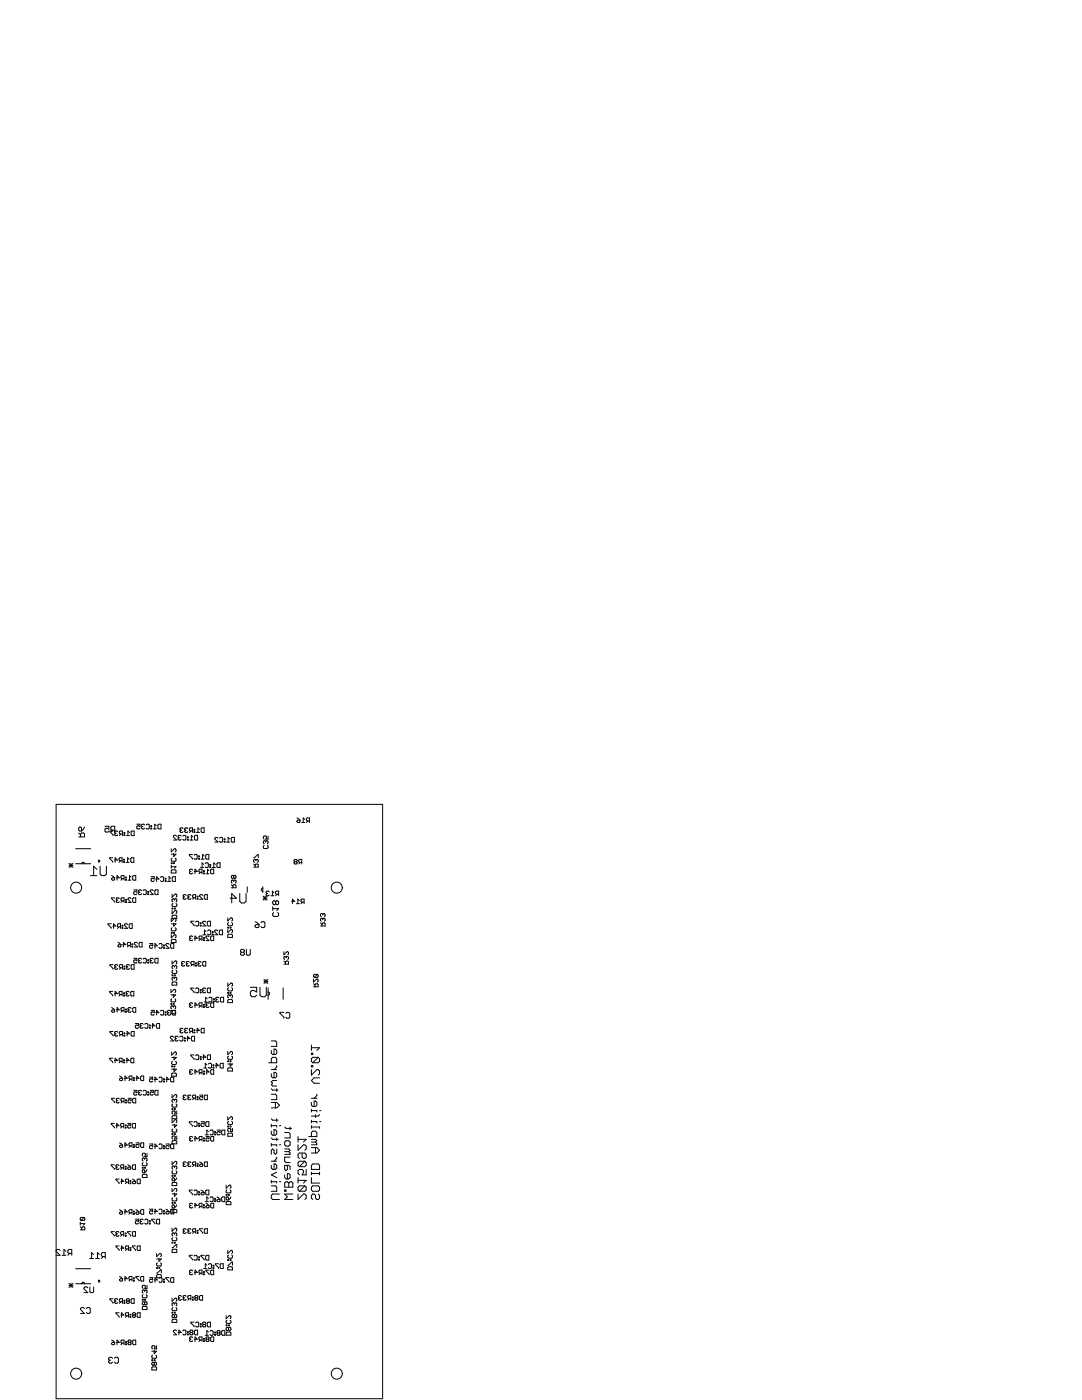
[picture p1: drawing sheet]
<svg xmlns="http://www.w3.org/2000/svg" width="216mm" height="279mm" viewBox="0 0 216 279" stroke-linecap="round" stroke-linejoin="round" font-family="sans-serif">
<g fill="none" stroke="#000" stroke-width=".2">
<path d="M11.2 160.5h65.1v118.6h-65.1zM13.8 172.3l.8 .8M13.8 172.7h.8M14.2 172.3v.8M14.6 172.3l-.8 .8M15.1 169.4h3M15.1 172.4h3M15.7 167h1.2v-.6l-.2-.2h-.4l-.2 .2v.6M15.7 166.2l.4 .4M15.9 165.1l.4 .2v.5h-.4l-.2-.1v-.4zM16.3 172.4a.3 .3 0 0 1 .3-.3 .3 .3 0 0 1 .3 .3M16.9 165.1l-.6 .7"/>
<path d="M18.1 174.8h1.2M19.3 173.5l-.6-.6v1.9M19.6 172.1v-.4h.3v.4M20 172.9v1.5l.3 .4h.6l.3-.4v-1.5M20.9 164.9h.8v.6l-.6-.2-.2 .2v.4l.2 .2h.4l.2-.2M22.3 175.3l.1-.1h.5v.3l-.5 .2zM22.3 174.7l.6 .5M22.5 171.2h-.6l.6 .9M22.5 165.7l-.4 .4M22.6 165.8h-.7l.7 1M22.8 171.6h.6l-.4-.4v.9M22.9 179.2h-.6l.6 .9"/>
<path d="M22.9 166l.1-.2 .5 .2M22.9 165.7h-.6l-.2-.2v-.4l.2-.2h.6v1.3l.1 .1M23 166.3l-.1 .2 .1 .3 .5-.2M23 166.3h.2M23.2 175.2h.6l-.4-.5v1M23.4 179.6l-.2 .2 .2 .3 .4-.2M23.4 179.6h.1M23.8 179.3l-.4-.1-.2 .1 .2 .3M24.1 171.8l-.3 .3M24.1 166.5l-.3 .3M24.4 171.8h-.5l-.1-.5 .1-.1h.5v.9M24.4 166.5h-.4l-.2-.5 .2-.2h.4v1"/>
<path d="M24.4 175.3l-.3 .4M24.4 179.8l-.3 .3M24.7 171.9h.1v.2h-.1zM24.7 171.5h.1v.1h-.1zM24.7 166.6h.2v.2h-.2zM24.7 166.2h.2v.1h-.2zM24.7 175.3h-.4l-.2-.4 .2-.2h.4v1M24.7 179.8h-.4l-.2-.5 .2-.1h.4v.9M25.1 175.5h.1v.2h-.1zM25.1 175h.1v.2h-.1zM25.1 179.5h.1v.1h-.1zM25.1 179.9h.1v.2h-.1z"/>
<path d="M25.2 172.1h.6M25.2 166.8h.6M25.5 175.7h.7M25.8 171.5l-.3-.3v.9M25.8 166.2l-.3-.4v1M26.1 171.3l.1-.1h.5v.9h-.5l-.1-.2zM26.2 179.3l-.2-.1-.5 .1 .7 .8h-.7M26.2 175l-.4-.3v1M26.3 165.8h.5v1h-.5l-.1-.2v-.6zM26.6 174.7h.5v1h-.5l-.1-.2v-.6zM26.6 179.2h.5v.9h-.5l-.1-.2v-.6zM26.7 177.6h.6v.5l-.3-.2-.3 .2 .1 .4 .5-.1"/>
<path d="M27.3 164.5h.6v.5l-.3-.2-.3 .2 .2 .4 .4-.1M27.8 178.1l-.2 .1 .2 .3 .5-.1M27.8 178.1h.1M28.3 177.8l-.5-.2-.2 .2 .2 .3M28.4 165l-.2 .1 .2 .3 .5-.1M28.4 165h.1M28.6 177.8l.1-.2 .5 .2v.6l-.2 .1-.4-.1M28.9 164.6l-.5-.1-.2 .1 .2 .4M29.2 164.6l.1-.1 .5 .1v.7l-.2 .1-.4-.1M29.5 178.4h.2v.1h-.2zM29.5 177.9h.2v.2h-.2zM30.1 165.3h.2v.1h-.2z"/>
<path d="M30.1 164.8h.2v.2h-.2zM30.2 175h.6v.4l-.3-.1-.3 .1 .1 .5 .5-.2M30.6 165.4h.6M30.6 177.8l-.2-.2-.4 .2 .6 .7h-.6M31.1 177.6h.4v.9h-.4l-.2-.1v-.6zM31.1 175.4h.6l-.5-.4v.9M31.2 164.8l-.3-.3v.9M31.7 164.5h.4v.9h-.4l-.2-.1v-.7zM32 175.1l.2-.1 .5 .1v.6l-.2 .2-.5-.2M33 175.7h.1v.2h-.1zM33 175.3h.1v.1h-.1zM33.4 175.9h.7"/>
<path d="M34.1 175.3l-.4-.3v.9M34.2 173.8l.1-.2h.7l.1 .2v.4h-.9zM34.2 169.4v.6l.8-.6 .1 .1-.1 .5M34.2 172.2h.1v.2h-.1zM34.2 172.7v.6M34.2 173h.9l-.3 .3M34.3 171.3l-.1 .1 .1 .5h.7l.1-.2-.1-.4M34.3 178.4v.7l.8-.7 .2 .2-.2 .5M34.5 175h.5v.9h-.5l-.1-.2v-.6zM34.6 170.3v.6l.5-.4h-.9M34.6 172.2h.2v.2h-.2zM34.8 179.5v.2"/>
<path d="M34.8 179.5l-.2-.1-.3 .1 .2 .5M34.8 179.5l.2-.1 .3 .1-.2 .5M35.2 166.9l-.1-.2-.5 .2 .6 .8h-.6M35.7 167.2l-.2 .1 .2 .4 .5-.2M35.7 167.2h.1M36.1 165.7h.1M36.1 165.7l-.2 .1 .2 .3 .4-.1M36.2 166.9l-.5-.2-.2 .2 .2 .3M36.5 166.9l.1-.2 .5 .2v.6l-.2 .2-.4-.2M36.5 165.4l-.4-.2-.2 .2 .2 .3M36.7 179l-.1 .2 .1 .3 .5-.2M36.7 179h.2"/>
<path d="M37 165.7h.2M37 165.7l-.1 .1 .1 .3 .5-.1M37.2 178.7l-.5-.2-.1 .2 .1 .3M37.4 167h.2v.2h-.2zM37.4 167.5h.2v.2h-.2zM37.5 165.4l-.5-.2-.1 .2 .1 .3M37.6 179l-.1 .2 .1 .3 .5-.2M37.6 179h.2M37.9 167.7h.6M38 173.9l-.2 .2 .2 .3 .4-.2M38 173.9h.1M38.1 165.8l-.3 .3"/>
<path d="M38.1 178.7l-.5-.2-.1 .2 .1 .3M38.4 170.5h-.6l.6 1M38.4 165.8h-.5l-.1-.4 .1-.2h.5v.9M38.4 173.6l-.4-.1-.2 .1 .2 .3M38.5 167l-.3-.3v1M38.7 170.7l.2-.2 .4 .2v.6l-.1 .2-.5-.2M38.7 165.5h.2v.2h-.2zM38.7 166h.2v.1h-.2zM38.7 179.2l-.3 .3M38.8 173.9h.6l-.5-.4v.9M39 166.7h.4v1h-.4l-.2-.2v-.6zM39 179.2h-.4l-.2-.5 .2-.2h.4v1"/>
<path d="M39.2 166.1h.6M39.4 178.9h.1v.1h-.1zM39.4 179.3h.1v.2h-.1zM39.6 171.3h.2v.2h-.2zM39.6 170.8h.2v.2h-.2zM39.8 165.5l-.3-.3v.9M40 174.1l-.3 .3M40 173.1h.6M40.1 171.5h.6M40.3 165.2h.4v.9h-.4l-.2-.1v-.6zM40.3 174.1h-.5l-.1-.5 .1-.1h.5v.9M40.4 178.7l-.1-.2-.5 .2 .6 .8h-.6"/>
<path d="M40.6 174.2h.2v.2h-.2zM40.6 173.8h.2v.1h-.2zM40.6 172.5l-.3-.3v.9M40.7 170.8l-.3-.3v1M40.9 178.5h.5v1h-.5l-.1-.2v-.6zM40.9 172.4l.2-.2 .5 .2v.6l-.2 .1-.5-.1M41.1 174.4h.6M41.2 170.5h.5v1h-.5l-.2-.2v-.6zM41.7 173.8l-.3-.3v.9M41.9 173h.1v.1h-.1zM41.9 172.5h.1v.2h-.1zM42.2 173.5h.4v.9h-.4l-.2-.2v-.6z"/>
<path d="M42.3 173.1h.7M43 172.5l-.3-.3v.9M43.4 172.2h.5v.9h-.5l-.1-.1v-.6zM43.5 167.3l-.2-.2-.4 .2 .6 .8h-.6M43.8 167.3l.2-.2 .4 .2v.6l-.1 .2-.5-.2M44.7 167.9h.2v.2h-.2zM44.7 167.4h.2v.2h-.2zM45.2 168.1h.6M45.8 167.4l-.3-.3v1M45.9 179.3h1.3l-1-1v1.9M46.1 167.3l.2-.2h.5v1h-.5l-.2-.2zM46.2 177.2h.9v-.5l-.5-.1-.1 .1v.5"/>
<path d="M46.2 176.6l.3 .3M46.6 174.8l-.1-.1-.3 .1 .1 .5 .3-.1M46.6 174.8l.2-.1 .3 .1-.2 .5-.3-.1M46.6 175.8l-.1-.2-.3 .2 .1 .4M46.6 175.8l.2-.2 .3 .2-.2 .4M46.6 174.8v.4M46.6 175.8v.1M47.8 178.3v1.6l.4 .3h.6l.3-.3v-1.6M49.3 177v1.1M50.6 171.2l.8-.6h.1v.6M50.6 173.1h.9v-.5l-.4-.2-.2 .2v.5M50.6 172.4l.3 .3"/>
<path d="M51.1 171.7l-.2-.2-.3 .2 .2 .4M51.1 171.7l.1-.2 .3 .2-.1 .4M51.1 171.7v.1M52.4 177.2a.3 .3 0 0 0-.3 .3 .3 .3 0 0 0 .3 .4M52.4 177v1.1M52.5 178.8l.8 .8M52.5 179.2h.8M52.7 168.7l-.2 .2 .2 .4h.6l.2-.1-.2-.5M52.9 178.8v.8M53 167.9l.2-.1 .3 .1-.2 .5M53 167.9l-.1-.1-.4 .1 .2 .5M53 167.9v.2"/>
<path d="M53.3 178.3l-.2 .2 .2 .3 .4-.2M53.3 178.3h.1M53.3 178.8l-.8 .8M53.5 166.8v.7h-.5l.2-.3-.2-.4-.5 .2 .2 .5M53.7 178l-.4-.1-.2 .1 .2 .3M54.1 178.8h.6M54.7 178.2l-.3-.3v.9M55 180l-.2-.2-.4 .2v.4l.2 .2 .4-.2M55 180l.2-.2 .4 .2v.4l-.2 .2-.4-.2M55 180v.4M55.3 178.5l-.3 .3M55.6 178.5h-.5l-.1-.5 .1-.1h.5v.9"/>
<path d="M58.2 179.9h.6l-.5-.5v1M58.8 172l-.1-.2 .1-.3 .5 .2-.2 .3M58.8 172h.3M58.8 172l-.1 .1 .1 .3 .5-.1-.2-.3M59.3 163.2l.6 .5M59.4 163.7h.5v.3l-.5 .2-.1-.2zM59.7 179.7l-.3-.3v1M59.9 172.1l-.3 .3M60.2 164.2h.6M60.2 172.1h-.4l-.2-.1 .2-.5h.4v.9M60.8 163.5l-.3-.3v1M61.4 163.8l-.3 .4"/>
<path d="M61.7 163.8h-.4l-.2-.4 .2-.2h.4v1M22.2 184.4h-.6l.6 .9M22.5 197.9h-.6l.6 .9M22.5 184.8h.6l-.4-.4v.9M22.6 192.5h-.7l.7 .9M22.8 198.3h.6l-.4-.4v.9M23 193l-.1 .1 .1 .3 .5-.1M23 193h.2M23.5 192.7l-.5-.2-.1 .2 .1 .3M23.5 188.7l.2-.2h.4v.3l-.4 .2zM23.5 188.1l.6 .4M23.7 185l-.3 .3"/>
<path d="M24 185h-.4l-.2-.5 .2-.1h.4v.9M24.1 198.5l-.3 .3M24.1 193.1l-.3 .3M24.4 184.7h.1v.1h-.1zM24.4 185.1h.1v.2h-.1zM24.4 198.5h-.5l-.1-.5 .1-.1h.5v.9M24.4 193.1h-.4l-.2-.4 .2-.2h.4v.9M24.5 188.5h.6l-.5-.4v.9M24.7 198.2h.1v.1h-.1zM24.7 198.6h.1v.2h-.1zM24.7 192.8h.2v.2h-.2zM24.7 193.3h.2v.1h-.2z"/>
<path d="M25.3 198.3l-.1 .2 .1 .3 .5-.2M25.3 198.3h.2M25.4 193l-.2 .1 .2 .3 .4-.1M25.4 193h.1M25.5 184.5l-.2-.1-.5 .1 .7 .8h-.7M25.7 188.7l-.3 .3M25.8 198l-.5-.1-.1 .1 .1 .3M25.8 184.5l.1-.1h.5v.9h-.5l-.1-.2zM25.8 192.7l-.4-.2-.2 .2 .2 .3M26 188.7h-.4l-.2-.5 .2-.1h.4v.9M26.1 198l.1-.1h.5v.9h-.5l-.1-.2zM26.3 192.5h.5v.9h-.5l-.1-.1v-.6z"/>
<path d="M26.3 188.4h.2v.1h-.2zM26.3 188.8h.2v.2h-.2zM26.7 191.2h.6v.5l-.3-.1-.3 .1 .1 .5 .5-.2M27.4 188.2l-.1-.1-.5 .1 .6 .8h-.6M27.8 191.7l-.2 .2 .2 .3 .5-.2M27.8 191.7h.1M27.9 188.1h.5v.9h-.5l-.2-.2v-.6zM28.3 191.4l-.5-.2-.2 .2 .2 .3M28.6 191.4l.1-.2 .5 .2v.6l-.2 .2-.4-.2M29.5 191.6h.2v.1h-.2zM29.5 192h.2v.2h-.2zM29.8 188.3h.7v.5l-.4-.2-.3 .2 .2 .4 .5-.1"/>
<path d="M30.1 191.7l-.1 .2 .1 .3 .5-.2M30.1 191.7h.2M30.6 191.4l-.5-.2-.1 .2 .1 .3M30.8 188.8h.6l-.5-.5v.9M31.1 191.2h.4v1h-.4l-.2-.2v-.6zM31.7 188.5l.2-.2 .4 .2v.6l-.1 .1-.5-.1M32.6 189.1h.2v.1h-.2zM32.6 188.6h.2v.2h-.2zM33.7 188.5l-.1-.2-.5 .2 .6 .7h-.6M34.1 197.5v.6l.6-.6 .3 .1-.1 .5M34.2 183.3v.6l.6-.6M34.2 186.1h.1v.1h-.1z"/>
<path d="M34.2 186.5v.7l.6-.7 .3 .2-.1 .5M34.2 187.6l.1-.1h.7l.1 .1v.5h-.9zM34.2 188.3h.5v.9h-.5l-.2-.1v-.6zM34.3 199.3l-.2 .2 .2 .5h.6l.1-.2-.1-.5M34.3 185.1l-.1 .2 .1 .5h.7l.1-.2-.1-.5M34.3 181.2h.2v.2h-.2zM34.3 181.7v.6l.8-.6 .2 .2-.2 .4M34.3 182.8l.2-.2h.6l.2 .2v.5h-1zM34.3 191.8v.6l.8-.6 .2 .1-.2 .5M34.3 194.6h.2v.1h-.2zM34.3 196.1l.2-.1h.6l.2 .1v.5h-1zM34.5 180.3l-.2 .2 .2 .4h.6l.2-.1-.2-.5"/>
<path d="M34.5 193.6l-.2 .2 .2 .5h.6l.2-.2-.2-.5M34.6 198.4v.6l.4-.5h-.9M34.6 186.1h.2v.1h-.2zM34.6 184.2v.6l.5-.4h-.9M34.8 181.2h.2v.2h-.2zM34.8 194.6h.2v.1h-.2zM34.8 192.9v.1M34.8 195.2v.2M34.8 192.9l-.2-.2-.3 .2 .2 .4M34.8 195.2l-.2-.2-.3 .2 .2 .5M34.8 192.9l.2-.2 .3 .2-.2 .4M34.8 195.2l.2-.2 .3 .2-.2 .5"/>
<path d="M35 183.3l.1 .1-.1 .5M36.4 192.3l-.2 .2 .2 .3 .4-.2M36.4 192.3h.1M36.8 192l-.4-.1-.2 .1 .2 .3M37.3 192.3l-.1 .2 .1 .3 .5-.2M37.3 192.3h.2M37.8 192l-.5-.1-.1 .1 .1 .3M38 187.3l-.2 .1 .2 .3 .4-.1M38 187.3h.1M38.4 192.5l-.3 .3M38.4 187l-.4-.2-.2 .2 .2 .3M38.7 183.9h-.6l.6 .9"/>
<path d="M38.7 197.2h-.6l.6 .9M38.7 192.5h-.4l-.2-.5 .2-.1h.4v.9M38.8 187.3h.6l-.5-.5v.9M39 184l.2-.1 .5 .1v.6l-.2 .2-.5-.2M39 197.3l.2-.1 .5 .1v.7l-.2 .1-.5-.1M39 192.2h.2v.1h-.2zM39 192.6h.2v.2h-.2zM39.7 192.3l-.2 .2 .2 .3 .4-.2M39.7 192.3h.1M40 184.2h.1v.1h-.1zM40 184.6h.1v.2h-.1zM40 197.5h.1v.2h-.1z"/>
<path d="M40 198h.1v.1h-.1zM40 187.4l-.3 .3M40.1 192l-.4-.1-.2 .1 .2 .3M40.3 187.4h-.5l-.1-.4 .1-.2h.5v.9M40.5 186.6h.6M40.6 197.7l-.2 .1 .2 .3 .5-.1M40.6 197.7h.1M40.6 191.9h.5v.9h-.5l-.2-.2v-.6zM40.6 187.1h.2v.2h-.2zM40.6 187.6h.2v.1h-.2zM40.7 200h.6M41.1 184l-.2-.1-.5 .1 .7 .8h-.7"/>
<path d="M41.1 197.3l-.5-.1-.2 .1 .2 .4M41.1 185.9l-.3-.3v1M41.3 199.3l-.3-.3v1M41.4 185.8l.2-.2 .4 .2v.6l-.1 .2-.5-.2M41.5 183.9h.5v.9h-.5l-.1-.2v-.6zM41.5 197.2h.5v.9h-.5l-.1-.1v-.7zM41.7 199.2l.1-.2 .5 .2v.6l-.2 .2-.4-.2M41.7 187l-.1-.2-.5 .2 .6 .7h-.6M42.2 186.8h.4v.9h-.4l-.2-.1v-.6zM42.4 186.4h.1v.2h-.1zM42.4 185.9h.1v.2h-.1zM42.6 199.8h.2v.2h-.2z"/>
<path d="M42.6 199.3h.2v.2h-.2zM43.2 199.5l-.1 .2 .1 .3 .5-.2M43.2 199.5h.2M43.4 185.8l-.1-.2-.5 .2 .6 .8h-.6M43.7 199.2l-.5-.2-.1 .2 .1 .3M43.8 185.8l.1-.2h.5v1h-.5l-.1-.2zM44.2 199h.4v1h-.4l-.2-.2v-.6zM45.4 196.2v.6l.7-.6 .3 .2-.2 .4M45.4 183.2v.6l.7-.6 .3 .1-.2 .5M45.4 186.6l.2-.1h.6l.2 .1v.5h-1zM45.4 185.1h.2v.1h-.2zM45.4 185.5v.6l.7-.6 .3 .2-.2 .4"/>
<path d="M45.4 198.1h.2v.1h-.2zM45.6 184.1l-.2 .2 .2 .4h.6l.2-.1-.2-.5M45.6 197.1l-.2 .2 .2 .5h.6l.2-.2-.2-.5M45.6 199.5h.6l.2 .1v.5h-1v-.5zM45.9 198.7l-.1-.2-.4 .2 .2 .5M45.9 198.7l.2-.2 .3 .2-.2 .5M45.9 185.1h.2v.1h-.2zM45.9 198.1h.2v.1h-.2zM45.9 198.7v.1M48.2 190.1l-.2 .1 .2 .4h.4l.2-.2-.2-.3M48.2 190.1l-.2-.2 .2-.4h.4l.2 .2-.2 .4M48.2 190.1h.4"/>
<path d="M49.2 189.5v.9l.2 .2h.3l.2-.2v-.9M50 197h1.2v1l-.6-.3h-.3l-.3 .3v.6l.3 .3h.6l.3-.3M50.9 183.9l.8 .6M50.9 184.7l.2-.2h.6v.4l-.2 .2h-.4zM51.9 197v1.6l.3 .3h.6l.3-.3v-1.6M52.1 184.1l.2-.2h.4l.2 .2v.8l-.2 .2h-.4l-.2-.2M52.7 195.5l.8 .8M52.7 195.9h.8M53.1 195.5v.8M53.5 195.5l-.8 .8M53.5 198a.3 .3 0 0 1 .3 .3 .3 .3 0 0 1-.3 .3M53.5 197.2v2.2"/>
<path d="M54.4 180.9v.8M54.4 181.3h1.2l-.4 .4M54.6 182.1l-.2 .2v.4l.2 .2h.8l.2-.2v-.4l-.2-.2M56.5 197.2v2.2M56.7 192.4h.9v-.4l-.5-.2-.1 .2v.4M56.7 189.9v.6l.6-.6 .3 .2-.2 .4M56.7 191.8l.3 .3M57.1 191l.2-.1 .3 .1-.2 .5M57.1 191l-.1-.1-.3 .1 .1 .5M57.1 191v.2M59.1 180.4h.6M60.4 180l-.3 .4"/>
<path d="M60.7 180h-.5l-.1-.4 .1-.2h.5v1M62.6 195.4v.6l.6-.6 .3 .1-.2 .5M62.6 196.9h.9v-.4l-.2-.2-.4 .2v.4M62.6 196.3l.3 .3M63.3 194.5h-.6l-.1 .1 .1 .5M63.3 194.5l.2 .1-.2 .5h-.6M63.3 194.5l-.6 .6M64 184.8h.9v-.5l-.5-.1-.1 .1v.5M64 184.2l.3 .3M64.4 183.4l-.1-.1-.3 .1 .1 .5M64.4 183.4l.2-.1 .3 .1-.2 .5M64.4 182.5l.2-.2 .3 .2-.2 .4"/>
<path d="M64.4 182.5v.1M64.4 183.4v.2M64.4 182.5l-.1-.2-.3 .2 .1 .4M22.3 201.7l.1-.2h.5v.4l-.5 .1zM22.3 201.1l.6 .4M22.5 211.2h-.6l.6 .9M22.6 205.9h-.7l.7 .9M22.8 211.6h.6l-.4-.4v.9M22.9 219.2h-.6l.6 .9M23 206.3l-.1 .2 .1 .3 .5-.2M23 206.3h.2M23.2 201.5h.6l-.4-.4v.9"/>
<path d="M23.4 219.6l-.2 .2 .2 .3 .4-.1M23.4 219.6h.1M23.5 206l-.5-.1-.1 .1 .1 .3M23.8 219.3l-.4-.1-.2 .1 .2 .3M23.9 215.4l.1-.2h.5v.3l-.5 .2zM23.9 214.7l.6 .5M24.1 211.8l-.3 .3M24.1 206.5l-.3 .3M24.4 211.8h-.5l-.1-.5 .1-.1h.5v.9M24.4 206.5h-.4l-.2-.5 .2-.1h.4v.9M24.4 201.7l-.3 .3M24.4 219.8l-.3 .3"/>
<path d="M24.7 212h.1v.1h-.1zM24.7 211.5h.1v.1h-.1zM24.7 206.2h.2v.1h-.2zM24.7 206.6h.2v.2h-.2zM24.7 219.8h-.4l-.2-.5 .2-.1h.4v.9M24.7 201.7h-.4l-.2-.5 .2-.1h.4v.9M24.8 215.2h.6l-.5-.5v1M25.1 201.4h.1v.1h-.1zM25.1 201.9h.1v.1h-.1zM25.1 219.5h.1v.1h-.1zM25.1 220h.1v.1h-.1zM25.2 211.6h.6l-.5-.4v.9"/>
<path d="M25.2 206.3h.6l-.4-.4v.9M25.5 219.2h.7v.4l-.4-.1-.3 .1 .2 .5 .5-.1M25.7 201.5l-.2 .2 .2 .3 .5-.1M25.7 201.5h.1M26 215.4l-.3 .3M26.1 211.3l.1-.1h.5v.9h-.5l-.1-.1zM26.2 201.2l-.5-.1-.2 .1 .2 .3M26.3 205.9h.5v.9h-.5l-.1-.2v-.6zM26.3 215.4h-.4l-.2-.5 .2-.2h.4v1M26.6 219.2h.5v.9h-.5l-.1-.1v-.7zM26.6 201.1h.5v.9h-.5l-.1-.1v-.7zM26.7 215.5h.1v.2h-.1z"/>
<path d="M26.7 215h.1v.2h-.1zM26.7 217.6h.6v.5l-.3-.2-.3 .2 .1 .4 .5-.1M27 204.3h.6v.4l-.3-.1-.3 .1 .2 .5 .4-.1M27.1 215.2h.6l-.4-.5v1M27.8 218.1l-.2 .1 .2 .3 .5-.1M27.8 218.1h.1M28.1 204.7l-.2 .2 .2 .3 .5-.1M28.1 204.7h.2M28.2 214.7h.5v1h-.5l-.1-.2v-.6zM28.3 217.8l-.5-.2-.2 .2 .2 .3M28.6 217.8l.1-.2 .5 .2v.6l-.2 .1-.4-.1M28.6 204.4l-.5-.1-.2 .1 .2 .3"/>
<path d="M28.9 204.4l.1-.1 .5 .1v.7l-.2 .1-.4-.1M29.5 218.4h.2v.1h-.2zM29.5 217.9h.2v.2h-.2zM29.8 204.6h.2v.1h-.2zM29.8 205.1h.2v.1h-.2zM29.8 215h.7v.4l-.4-.1-.3 .1 .2 .5 .5-.1M30 217.6h.6v.5l-.5-.2-.1 .5 .1 .1 .5-.1M30.2 201.6h.6v.5l-.3-.2-.3 .2 .1 .5 .5-.2M30.3 204.7h.6l-.5-.4v.9M30.8 215.4h.6l-.5-.4v.9M31.1 217.6h.4v.9h-.4l-.2-.1v-.6zM31.1 202.1h.6l-.5-.5v1"/>
<path d="M31.4 204.3h.4v.9h-.4l-.2-.1v-.7zM31.7 215.1l.2-.1 .4 .1v.7l-.1 .1-.5-.1M32 201.8l.2-.2 .5 .2v.6l-.2 .2-.5-.2M32.6 215.3h.2v.1h-.2zM32.6 215.8h.2v.1h-.2zM33 201.9h.1v.2h-.1zM33 202.4h.1v.2h-.1zM33.1 215.4h.6l-.4-.4v.9M33.6 202.1l-.2 .2 .2 .3 .5-.2M33.6 202.1h.1M34.1 201.8l-.5-.2-.2 .2 .2 .3M34.1 201.8l.2-.1h.6l.1 .1v.5h-.9z"/>
<path d="M34.1 200.3h.2v.1h-.2zM34.2 215h.5v.9h-.5l-.2-.1v-.7zM34.3 209.9v.7l.6-.7 .3 .2-.2 .5M34.3 212.8h.1v.1h-.1zM34.3 214.3l.1-.1h.6l.2 .1v.5h-.9zM34.3 218.4v.7l.8-.7 .2 .2-.2 .5M34.4 211.8l-.1 .2 .1 .4h.6l.2-.1-.2-.5M34.5 201.6h.5v1h-.5l-.1-.2v-.6zM34.6 200.9l-.2-.2-.3 .2 .2 .5M34.6 200.9l.1-.2 .3 .2-.1 .5M34.6 200.3h.1v.1h-.1zM34.6 200.9v.1"/>
<path d="M34.6 207l-.1-.2-.5 .2 .6 .7h-.6M34.7 212.8h.2v.1h-.2zM34.7 210.9v.6l.5-.5h-.9M34.7 213.2v.6l.5-.4h-.9M34.8 219.5v.2M34.8 219.5l-.2-.1-.3 .1 .2 .5M34.8 219.5l.2-.1 .3 .1-.2 .5M35.1 207.3l-.2 .1 .2 .3 .5-.1M35.1 207.3h.1M35.6 207l-.5-.2-.2 .2 .2 .3M35.9 207l.1-.2 .5 .2v.6l-.2 .1-.4-.1M36.1 205.7l-.2 .1 .2 .3 .4-.1"/>
<path d="M36.1 205.7h.1M36.5 205.4l-.4-.2-.2 .2 .2 .3M36.7 219l-.1 .2 .1 .3 .5-.2M36.7 219h.2M36.8 207.6h.2v.1h-.2zM36.8 207.1h.2v.2h-.2zM37 205.7l-.1 .1 .1 .3 .5-.1M37 205.7h.2M37.2 218.7l-.5-.1-.1 .1 .1 .3M37.3 207.3h.6l-.5-.5v.9M37.5 205.4l-.5-.2-.1 .2 .1 .3M37.6 219l-.1 .2 .1 .3 .5-.2"/>
<path d="M37.6 219h.2M38 200.6l-.2 .1 .2 .4 .4-.2M38 213.9l-.2 .2 .2 .3 .4-.2M38 200.6h.1M38 213.9h.1M38.1 205.8l-.3 .3M38.1 218.7l-.5-.1-.1 .1 .1 .3M38.2 207l.2-.2h.4v.9h-.4l-.2-.1zM38.4 205.8h-.5l-.1-.4 .1-.2h.5v.9M38.4 213.6l-.4-.1-.2 .1 .2 .3M38.4 200.3l-.4-.2-.2 .2 .2 .3M38.7 205.5h.2v.2h-.2z"/>
<path d="M38.7 206h.2v.1h-.2zM38.7 210.5h-.6l.6 1M38.7 219.2l-.3 .3M38.8 200.6h.6l-.5-.5v1M38.8 213.9h.6l-.5-.4v.9M39 210.7l.2-.2 .5 .2v.6l-.2 .2-.5-.2M39 219.2h-.4l-.2-.5 .2-.1h.4v.9M39.2 205.7h.6l-.5-.5v.9M39.4 218.9h.1v.1h-.1zM39.4 219.3h.1v.2h-.1zM39.8 218.6h.6v.4l-.3-.1-.3 .1 .2 .5 .4-.2M40 210.8h.1v.2h-.1z"/>
<path d="M40 211.3h.1v.2h-.1zM40 200.7l-.3 .4M40 214.1l-.3 .3M40.3 205.2h.4v.9h-.4l-.2-.1v-.6zM40.3 214.1h-.5l-.1-.5 .1-.1h.5v.9M40.3 200.7h-.5l-.1-.4 .1-.2h.5v1M40.4 211h.7l-.5-.5v1M40.6 200.4h.2v.2h-.2zM40.6 200.9h.2v.2h-.2zM40.6 213.8h.2v.1h-.2zM40.6 214.2h.2v.2h-.2zM40.6 213.1h.7"/>
<path d="M40.9 218.6h.5v.9h-.5l-.1-.2v-.6zM41.1 213.9h.6l-.4-.4v.9M41.3 200.6l-.2 .1 .2 .4 .4-.2M41.3 200.6h.1M41.3 212.5l-.3-.3v.9M41.4 210.7l.1-.2h.5v1h-.5l-.1-.2zM41.6 212.4l.1-.2 .5 .2v.6l-.2 .1-.4-.1M41.7 200.3l-.4-.2-.2 .2 .2 .3M42.2 213.5h.4v.9h-.4l-.2-.2v-.6zM42.2 200.1h.4v1h-.4l-.2-.2v-.6zM42.5 212.5h.2v.2h-.2zM42.5 213h.2v.1h-.2z"/>
<path d="M43 212.7h.6l-.5-.5v.9M44.1 212.2h.4v.9h-.4l-.2-.1v-.6zM45.4 209.8v.7l.7-.7 .3 .2-.2 .5M45.4 211.7h.2v.2h-.2zM45.6 210.8l-.2 .1 .2 .5h.6l.2-.1-.2-.5M45.6 213.1h.6l.2 .2v.5h-1v-.5zM45.9 211.7h.2v.2h-.2zM45.9 212.2v.6l.5-.5h-1M53.6 212.1h1.6v-.8l-.3-.3h-.5l-.3 .3v.8M54.1 214.3v.5l.3 .3h.5l.3-.3v-.5l-.3-.3h-.2v1.1M54.1 213.5h1.1M54.1 209.6v.6l.3 .3h.5l.3-.3v-.6l-.3-.2h-.2v1.1"/>
<path d="M54.1 207.7h.8l.3 .3v.8h-1.1M54.1 218.4h.8l.3 .3v.8h-1.1M54.1 217.3l.3 .3h1.1M55.2 212.6v.3l-.5 .6M55.2 217.3v.5M55.2 215.7h-.8l-.3 .2 .3 .3-.3 .3 .3 .2h.8M56.6 202h-.7v.2l.7 .8v.2M57 202.2l.2-.2h.4l.2 .2v.8l-.2 .2h-.4l-.2-.2M62.1 213.5v1.1l1.1-1.1h.3l.3 .2v.6l-.3 .3M62.1 208.6v1M62.1 210.2h.3v.3h-.3zM62.1 212.6h.3v.3h-.3z"/>
<path d="M62.1 219.2h1.1M62.1 209.1h1.7l-.6 .5M63.2 218.4v.2l-.5 .6M63.5 211l.3 .3v.5l-.3 .3h-1.1M63.5 211h-1.1l-.3 .3v.5l.3 .3M63.5 211l-1.1 1.1M63.8 215.1h-1.1l-.6 .5 .6 .6h1.1M22.8 224.2h-.6l.6 .9M22.8 232.5h-.6l.6 .9M23.1 224.7h.6l-.4-.5v.9M23.3 232.9l-.2 .2 .2 .3 .4-.2M23.3 232.9h.1"/>
<path d="M23.7 232.6l-.4-.1-.2 .1 .2 .3M23.8 235.3h-.6l.6 .9M23.9 228.7l.1-.2h.5v.3l-.5 .2zM23.9 228.1l.6 .4M24.1 235.8h.6l-.5-.5v.9M24.4 224.8l-.3 .3M24.4 233.1l-.3 .3M24.7 224.8h-.5l-.1-.4 .1-.2h.5v.9M24.7 233.1h-.5l-.1-.5 .1-.1h.5v.9M24.8 228.5h.6l-.5-.4v.9M25 233.2h.2v.2h-.2zM25 224.5h.2v.2h-.2z"/>
<path d="M25 225h.2v.1h-.2zM25 232.8h.2v.1h-.2zM25.3 235.9l-.3 .3M25.5 233.1l.1-.2h.5v.3l-.5 .2zM25.5 224.2h.6v.5l-.3-.2-.3 .2 .1 .4 .5-.1M25.5 232.5l.6 .4M25.6 235.9h-.4l-.2-.4 .2-.2h.4v.9M26 236.1h.1v.1h-.1zM26 235.6h.1v.2h-.1zM26 228.7l-.3 .3M26.3 228.7h-.4l-.2-.5 .2-.1h.4v.9M26.4 232.6l.2-.1h.4v.9h-.4l-.2-.2z"/>
<path d="M26.4 224.4l.2-.2h.4v.9h-.4l-.2-.1zM26.4 235.9l.2-.1h.4v.3l-.4 .1zM26.4 235.3l.6 .5M26.7 228.4h.1v.1h-.1zM26.7 228.8h.1v.2h-.1zM27.1 228.1h.6v.4l-.3-.1-.3 .1 .2 .5 .4-.2M27.4 235.5l.1-.2h.5v.9h-.5l-.1-.1zM28.2 228.1h.5v.9h-.5l-.1-.2v-.6zM28.4 234.5l.2-.1h.6l.1 .1v.5h-.9zM28.4 233h.2v.1h-.2zM28.6 233.4l.3 .2v.5l-.5-.2zM28.6 232l-.2 .2 .2 .5h.6l.1-.2-.1-.5"/>
<path d="M28.9 231.2l.1-.1 .3 .1-.1 .5M28.9 231.2l-.2-.1-.3 .1 .2 .5M28.9 231.2v.2M28.9 233h.1v.1h-.1zM29.3 230.2v.6h-.4l.1-.3-.1-.3-.5 .1 .2 .5M29.3 233.4l-.4 .7M29.8 228.3h.7v.5l-.4-.2-.3 .2 .2 .4 .5-.1M30.8 228.8h.6l-.5-.5v.9M31.7 228.5l.2-.2 .4 .2v.6l-.1 .1-.5-.1M32.6 229.1h.2v.1h-.2zM32.6 228.6h.2v.2h-.2zM33.1 228.3h.6v.5l-.3-.2-.3 .2 .2 .4 .4-.1"/>
<path d="M34.2 228.3h.5v.9h-.5l-.2-.1v-.6zM34.3 231.8v.6l.8-.6 .2 .1-.2 .5M34.3 227.8l.2-.2h.6l.2 .2v.5h-1zM34.3 221.2h.2v.2h-.2zM34.3 222.8l.2-.2h.6l.2 .2v.5h-1zM34.3 223.4v.7l.8-.7 .2 .2-.2 .5M34.3 226.2h.2v.2h-.2zM34.3 234.6h.2v.1h-.2zM34.3 236.1l.2-.1h.6l.2 .1v.5h-1zM34.3 237.2v.6l.8-.6 .2 .1-.2 .5M34.3 240h.2v.1h-.2zM34.5 233.6l-.2 .2 .2 .5h.6l.2-.2-.2-.5"/>
<path d="M34.5 235l.3 .2v.5l-.5-.2zM34.5 220.3l-.2 .2 .2 .4h.6l.2-.1-.2-.5M34.5 225.3l-.2 .2 .2 .4h.6l.2-.1-.2-.5M34.5 239l-.2 .2 .2 .5h.6l.2-.2-.2-.5M34.8 221.2h.2v.2h-.2zM34.8 226.2h.2v.2h-.2zM34.8 234.6h.2v.1h-.2zM34.8 240h.2v.1h-.2zM34.8 224.4v.6l.5-.5h-1M34.8 232.9v.1M34.8 238.1v.6l.5-.4h-1M34.8 232.9l-.2-.2-.3 .2 .2 .4"/>
<path d="M34.8 232.9l.2-.2 .3 .2-.2 .4M35.3 221.7v.6h-.5l.2-.3-.2-.3-.5 .2 .2 .4M35.3 226.7v.6h-.5l.2-.3-.2-.3-.5 .2 .2 .4M35.3 235l-.5 .7M36.7 232.3l-.1 .2 .1 .3 .5-.1M36.7 232.3h.2M37.2 232l-.5-.1-.1 .1 .1 .3M37.6 232.3l-.1 .2 .1 .3 .5-.1M37.6 232.3h.2M38 227.3l-.2 .1 .2 .3 .4-.1M38 227.3h.1M38.1 232l-.5-.1-.1 .1 .1 .3"/>
<path d="M38.4 223.9h-.6l.6 .9M38.4 237.5h-.6l.6 1M38.4 227l-.4-.2-.2 .2 .2 .3M38.7 224l.2-.1 .4 .1v.6l-.1 .2-.5-.2M38.7 237.7l.2-.2 .4 .2v.6l-.1 .2-.5-.2M38.7 232.5l-.3 .3M38.8 227.3h.6l-.5-.5v.9M39 232.5h-.4l-.2-.5 .2-.1h.4v.9M39.4 232.7h.1v.1h-.1zM39.4 232.2h.1v.1h-.1zM39.6 238.3h.2v.2h-.2zM39.6 224.6h.2v.2h-.2z"/>
<path d="M39.6 224.2h.2v.1h-.2zM39.6 237.8h.2v.2h-.2zM39.8 231.9l.6 .4M40 232.3h.4l-.1 .5-.5-.1zM40 227.4l-.3 .3M40.1 223.9h.6v.4l-.3-.1-.3 .1 .2 .5 .4-.2M40.1 238.1l.2-.1h.4l-.1 .5h-.3zM40.1 237.5l.6 .5M40.3 227.4h-.5l-.1-.4 .1-.2h.5v.9M40.6 227.1h.2v.2h-.2zM40.6 227.6h.2v.1h-.2zM40.9 231.9h.5v.9h-.5l-.1-.1v-.7z"/>
<path d="M41 226.5h.6M41 239.8h.6M41 224l.2-.1h.5v.9h-.5l-.2-.2zM41 237.7l.2-.2h.5v1h-.5l-.2-.2zM41.1 226.8h.6v.5l-.3-.2-.3 .2 .2 .4 .4-.1M41.6 225.9l-.3-.4v1M41.6 239.2l-.3-.3v.9M41.9 225.7l.2-.2 .4 .2v.6l-.1 .2-.5-.2M41.9 239l.2-.1 .4 .1v.7l-.1 .1-.5-.1M42.2 226.8h.4v.9h-.4l-.2-.1v-.6zM42.8 225.9h.2v.1h-.2zM42.8 226.3h.2v.2h-.2z"/>
<path d="M42.8 239.2h.2v.1h-.2zM42.8 239.7h.2v.1h-.2zM43.3 225.5h.6v.5l-.3-.1-.3 .1 .2 .5 .4-.2M43.3 238.9l.6 .4M43.5 239.3h.4l-.1 .5-.5-.1zM44.2 225.7l.2-.2h.5v1h-.5l-.2-.2zM44.2 239l.2-.1h.5v.9h-.5l-.2-.1zM45.1 236.5v.6l.7-.6 .3 .2-.2 .4M45.1 239.9l.2-.1h.6l.2 .1v.5h-1zM45.1 238.4h.2v.1h-.2zM45.3 237.5l-.2 .1 .2 .5h.6l.2-.2-.2-.4M45.3 238.9l.3 .1v.5l-.5-.2z"/>
<path d="M45.4 222.9v.6l.7-.6 .3 .1-.2 .5M45.4 224.7h.2v.2h-.2zM45.6 238.4h.2v.1h-.2zM45.6 223.8l-.2 .2 .2 .4h.6l.2-.1-.2-.5M45.6 226.1h.6l.2 .2v.5h-1v-.5zM45.9 224.7h.2v.2h-.2zM46.1 238.9l-.5 .6M46.4 225.2v.6h-.5l.2-.3-.2-.3-.5 .2 .2 .4M54.1 236.7h.8l.3 .2v.8h-1.1M54.1 232.6v.5l.3 .3h.5l.3-.3v-.5l-.3-.3h-.2v1.1M54.1 228.5h1.1v.2M54.1 227.1l.3 .3h1.1"/>
<path d="M54.1 231.7h1.1M54.1 235.8h1.1v.3M54.1 224.4v.5M54.1 225.7v.6l.3 .3h.5l.3-.3v-.6l-.3-.2h-.2v1.1M54.1 228.2v.5M54.1 235.6v.5M54.1 224.6h1.1v.3M54.1 223.3l.3 .3h1.1M54.1 220h1.1l.6 .6-.6 .5h-1.1M54.9 220v1.1M55.2 230.9v.3l-.5 .5M55.2 229.3v.8l-.3 .3-.2-.3v-.5l-.3-.3-.3 .3v.8"/>
<path d="M55.2 223.3v.5M55.2 227.1v.5M55.2 233.9l-1.1 .6 1.1 .5M55.8 238.3h-1.4l-.3 .3v.5l.3 .3h1.4M55.8 228.5h.2M55.8 235.8h.2M55.8 224.6h.2M56.8 237.5h.3v.2h-.3zM56.8 234.5v.5l.3 .3h.5l.3-.3v-.5l-.3-.3h-.3v1.1M56.8 226h.8l.3 .3v.8h-1.1M56.8 229.8h.8M56.8 229.3h.8l.3 .3-.3 .2"/>
<path d="M56.8 224.9l.3 .3h1.1M57.1 227.7h.5l.3 .2v.6l-.3 .2h-.5l-.3-.2v-.6zM57.1 235.8h.2l.3 .3 .3-.3h.3l.2 .3v.8h-1.6v-.8zM57.3 232.6v.8l-.2 .3-.3-.3v-.8h.8l.3 .2v.6M57.6 236.1v.8M57.6 229.8l.3 .3v.3h-1.1M57.9 230.9h-1.1v.8l.3 .3h.8M57.9 224.9v.6M58.4 238.3h-1.6l.5 .5-.5 .6h1.6M59.5 238.3v1.1l1.1-1.1h.2l.3 .3v.5l-.3 .3M59.5 228.5v1.1l1.1-1.1h.2l.3 .2v.6l-.3 .3M59.5 227.4h1.6l-.5 .5"/>
<path d="M59.5 226.8v1.1M59.5 235v1.1M59.5 235.6h1.6l-.5 .5M60.3 230.1v.8l.3 .3h.2l.3-.3v-.5l-.3-.3h-1.1l-.2 .3v.5l.2 .3M60.8 236.7l.3 .2v.6l-.3 .2h-1.1M60.8 236.7h-1.1l-.2 .2v.6l.2 .2M60.8 231.7h-1.1l-.2 .3v.6l.2 .2M60.8 231.7l.3 .3v.6l-.3 .2h-1.1M60.8 236.7l-1.1 1M60.8 231.7l-1.1 1.1M61.1 233.4v1.1h-.8l.3-.6v-.2l-.3-.3h-.6l-.2 .3v.5l.2 .3M61.6 226.8h1.6v-.8l-.2-.3h-.6l-.3 .3v.8"/>
<path d="M62.1 224.9h1.7v.3M62.1 232.6l.3-.3h1.1l.3 .3v.8h-1.7zM62.1 236.9l.3-.2h1.1l.3 .2v.6l-.3 .2h-1.1l-.3-.2zM62.1 220v.6l.3 .2h.6l.2-.2v-.6l-.2-.3h-.3v1.1M62.1 221.4v.5M62.1 223.6v.5M62.1 224.7v.5M62.1 233.9v.6M62.1 235v1.1h1.7M62.1 234.2h1.7M62.1 229h1.1l.6 .6-.6 .5h-1.1M62.1 221.6h1.1v.3"/>
<path d="M62.1 223.8h1.1v.3M62.1 227.9h.9M62.1 227.4h.9l.2 .3-.2 .2M63 222.5v.5M63 229v1.1M63 227.9l.2 .3v.3h-1.1M63.5 238.3l.3 .3v.5l-.3 .3h-.3l-.2-.3v-.5l-.3-.3h-.3l-.3 .3v.5l.3 .3M63.8 233.9v.6M63.8 223.8h.2M63.8 222.5l-.3 .2h-1.4M63.8 221.6h.2M12 249.5l-.2-.1h-.4l-.2 .1v.2l.8 .8h-.8"/>
<path d="M12.4 250.5h.8M13.2 249.7l-.4-.3v1.1M13.8 256.1l.8 .8M13.8 256.5h.8M13.9 250.1l-.4 .4M14.2 256.1v.8M14.3 250.1h-.6l-.2-.2v-.4l.2-.1h.6v1.1M14.6 256.1l-.8 .8M15.1 253.2h3M15.1 256.2h3M16 245.4h.9v-.4l-.1-.2-.5 .2v.4M16 244.8l.3 .3"/>
<path d="M16 244.2h.9l-.3 .3M16 243.9v.6M16.3 256.2a.3 .3 0 0 1 .3-.3 .3 .3 0 0 1 .3 .3M16.8 243l.1 .4-.1 .2h-.6M16.8 243h-.6l-.2 .1 .2 .5M16.8 243l-.6 .6M17.5 257l-.2-.2h-.4l-.1 .2v.2l.7 .8h-.7M17.9 251.2h.8M17.9 256.8v1l.2 .2h.4l.2-.2v-1M18.7 250.4l-.4-.4v1.2M19.1 251.2h.7M19.6 255.9v-.4h.3v.4"/>
<path d="M19.8 250.4l-.4-.4v1.2M20.6 250.8l-.4 .4M21 250.8h-.6l-.2-.2v-.4l.2-.2h.6v1.2M22.6 259.2h-.7l.7 .9M22.8 245.8h-.6l.6 .9M23 259.7l-.1 .1 .1 .3 .5-.1M23 259.7h.2M23.3 246.3l-.2 .1 .2 .3 .4-.1M23.3 246.3h.1M23.5 259.3l-.5-.1-.1 .1 .1 .4M23.7 245.9l-.4-.1-.2 .1 .2 .4M23.8 248.7h-.6l.6 .9"/>
<path d="M23.9 242l.1-.1h.5v.3l-.5 .1zM23.9 241.4l.6 .5M23.9 254.7l.6 .5M24 255.2h.5l-.2 .5-.4-.2zM24.1 249.1h.6l-.5-.4v.9M24.1 259.8l-.3 .3M24.4 246.4l-.3 .3M24.4 259.8h-.4l-.2-.1 .2-.5h.4v.9M24.7 246.4h-.5l-.1-.5 .1-.1h.5v.9M24.7 259.5h.2v.2h-.2zM24.7 260h.2v.1h-.2zM24.8 241.9h.6l-.5-.5v.9"/>
<path d="M24.8 255.2h.6l-.5-.5v1M25 246.1h.2v.2h-.2zM25 246.6h.2v.1h-.2zM25.3 249.3l-.3 .3M25.4 259.7l-.2-.2 .2-.3 .4 .1-.1 .4M25.4 259.7l-.2 .1 .2 .3 .4-.1-.1-.3M25.4 259.7h.3M25.6 249.3h-.4l-.2-.5 .2-.1h.4v.9M26 249h.1v.1h-.1zM26 249.4h.1v.2h-.1zM26 242l-.3 .3M26 255.4l-.3 .3"/>
<path d="M26.1 245.8h-.6l.6 .9M26.2 259.3l.1-.1h.5v.9h-.5l-.1-.1zM26.3 242h-.4l-.2-.4 .2-.2h.4v.9M26.3 255.4h-.4l-.2-.2 .2-.5h.4v1M26.4 245.9l.2-.1h.4v.9h-.4l-.2-.1zM26.7 255.5h.1v.2h-.1zM26.7 241.7h.1v.2h-.1zM26.7 242.2h.1v.1h-.1zM26.7 255.1h.1v.1h-.1zM27 243.3h.6v.5l-.3-.2-.3 .2 .2 .5 .4-.2M27 248.7h-.6l.6 .9M27.1 242l.2-.1h.4v.3l-.4 .1z"/>
<path d="M27.1 241.4l.6 .5M27.4 248.8l.1-.1h.5v.9h-.5l-.1-.2zM27.7 254.7h-.6l.6 1M28.1 254.9l.1-.2h.5v1h-.5l-.1-.2zM28.1 243.8l-.2 .1 .2 .4 .5-.2M28.1 243.8h.2M28.2 241.4h.5v.9h-.5l-.1-.1v-.6zM28.4 259.3h.2v.2h-.2zM28.6 258.4l-.2 .1 .2 .5h.6l.1-.1-.1-.5M28.6 243.5l-.5-.2-.2 .2 .2 .3M28.9 257.6l-.2-.2-.3 .2 .2 .5M28.9 259.9l-.2-.1-.3 .1 .2 .5 .3-.1"/>
<path d="M28.9 257.6l.1-.2 .3 .2-.1 .5M28.9 259.9l.1-.1 .3 .1-.1 .5-.3-.1M28.9 257.6v.2M28.9 259.3h.1v.2h-.1zM28.9 259.9v.4M28.9 243.5l.1-.2 .5 .2v.6l-.2 .2-.4-.2M29.3 256.5v.6h-.4l.1-.3-.1-.3-.5 .2 .2 .4M29.8 243.6h.2v.2h-.2zM29.8 244.1h.2v.2h-.2zM29.8 255h.7v.4l-.5-.1-.2 .5 .2 .1 .5-.1M29.8 241.3h.7v.5l-.4-.2-.3 .2 .2 .5 .5-.2M30.8 241.8h.6l-.5-.5v1"/>
<path d="M30.8 255.4h.6l-.5-.4v.9M30.9 243.3h-.6l.6 1M31.3 250.2v.6l.6-.6 .3 .1-.2 .5M31.3 253h.1v.1h-.1zM31.3 254.1l.7-.7h.2v.7M31.4 243.3h.4v1h-.4l-.2-.2v-.6zM31.4 252l-.1 .2 .1 .5h.6l.2-.2-.2-.5M31.4 254.4h.6l.2 .1v.5h-.9v-.5zM31.7 241.5l.2-.2 .4 .2v.6l-.1 .2-.5-.2M31.7 255.1l.2-.1 .4 .1v.7l-.1 .1-.5-.1M31.7 253h.2v.1h-.2zM31.7 251.1v.6l.5-.4h-.9"/>
<path d="M32.6 241.6h.2v.2h-.2zM32.6 242.1h.2v.2h-.2zM32.6 255.3h.2v.1h-.2zM32.6 255.8h.2v.1h-.2zM33.1 241.3l.6 .5M33.3 241.8h.4v.3l-.4 .2-.2-.2zM33.7 255h-.6l.6 .9M34.2 241.3h.5v1h-.5l-.2-.2v-.6zM34.2 255h.5v.9h-.5l-.2-.1v-.7zM34.3 241.5l.2-.1h.6l.2 .1v.5h-1zM34.3 245.1v.6l.8-.6 .2 .2-.2 .4M34.3 247.9h.2v.2h-.2z"/>
<path d="M34.3 259.1v.6l.7-.6 .3 .1-.2 .5M34.3 249l.8-.6h.2v.6M34.5 249.3h.6l.2 .2v.4h-1v-.4zM34.5 240.4l.3 .2v.5l-.5-.2zM34.5 247l-.2 .1 .2 .5h.6l.2-.2-.2-.4M34.8 247.9h.2v.2h-.2zM34.8 246.2v.2M34.8 246.2l-.2-.2-.3 .2 .2 .5M34.8 246.2l.2-.2 .3 .2-.2 .5M35.3 240.4l-.5 .7M35.8 259l-.2 .2 .2 .3 .4-.2M35.8 259h.1"/>
<path d="M36.2 258.7l-.4-.1-.2 .1 .2 .3M36.7 259l-.2 .2 .2 .3 .4-.2M36.7 259h.1M36.7 245.7l-.1 .1 .1 .3 .5-.1M36.7 245.7h.2M37.1 258.7l-.4-.1-.2 .1 .2 .3M37.2 245.4l-.5-.2-.1 .2 .1 .3M37.6 245.7l-.1 .1 .1 .3 .5-.1M37.6 245.7h.2M37.8 259.2l-.3 .3M38 240.6l-.2 .2 .2 .3 .4-.2M38 253.9l-.2 .2 .2 .3 .4-.2"/>
<path d="M38 240.6h.1M38 253.9h.1M38.1 259.2h-.5l-.1-.5 .1-.1h.5v.9M38.1 245.4l-.5-.2-.1 .2 .1 .3M38.4 258.9h.2v.1h-.2zM38.4 259.3h.2v.2h-.2zM38.4 250.5h-.6l.6 1M38.4 253.6l-.4-.1-.2 .1 .2 .3M38.4 240.3l-.4-.2-.2 .2 .2 .3M38.7 250.7l.2-.2 .4 .2v.6l-.1 .2-.5-.2M38.7 245.8l-.3 .3M38.8 240.6h.6l-.5-.5v1"/>
<path d="M38.8 253.9h.6l-.5-.4v.9M39 259l-.1-.1 .1-.3 .5 .1-.2 .3M39 259l-.1 .2 .1 .3 .5-.2-.2-.3M39 259h.3M39 245.8h-.4l-.2-.4 .2-.2h.4v.9M39.4 245.5h.1v.2h-.1zM39.4 246h.1v.1h-.1zM39.6 250.8h.2v.2h-.2zM39.6 251.3h.2v.2h-.2zM40 258.6h.4v.9h-.4l-.2-.2v-.6zM40 240.8l-.3 .3M40 254.1l-.3 .3"/>
<path d="M40.3 254.1h-.5l-.1-.5 .1-.1h.5v.9M40.3 240.8h-.5l-.1-.5 .1-.2h.5v1M40.4 245.2h-.6l.6 .9M40.6 240.4h.2v.2h-.2zM40.6 240.9h.2v.2h-.2zM40.6 253.8h.2v.1h-.2zM40.6 254.2h.2v.2h-.2zM40.6 253.2h.7M40.7 250.5h-.6l.6 1M40.9 245.2h.5v.9h-.5l-.1-.1v-.6zM41 250.7l.2-.2h.5v1h-.5l-.2-.2zM41.1 240.1l.6 .5"/>
<path d="M41.3 240.6h.4v.3l-.4 .2-.2-.2zM41.3 252.5l-.3-.3v1M41.6 252.4l.1-.2 .5 .2v.6l-.2 .2-.4-.2M41.7 253.5h-.6l.6 .9M42.2 240.1h.4v1h-.4l-.2-.2v-.6zM42.2 253.5h.4v.9h-.4l-.2-.2v-.6zM42.5 252.5h.2v.2h-.2zM42.5 253h.2v.2h-.2zM43.6 252.2h-.6l.6 1M43.9 252.4l.2-.2h.4v1h-.4l-.2-.2zM45.4 249.5v.7l.7-.7 .3 .2-.2 .5M45.4 251.4h.2v.2h-.2z"/>
<path d="M45.4 252.5l.8-.6h.2v.6M45.6 250.5l-.2 .1 .2 .5h.6l.2-.2-.2-.4M45.6 252.8h.6l.2 .2v.4h-1v-.4zM45.9 251.4h.2v.2h-.2zM16.8 261.2l-.2-.2h-.3l-.2 .2v.1l.7 .8h-.7M17.2 261.2l.2-.2h.4l.2 .2v.7l-.2 .2h-.4l-.2-.2M21.9 271.5l-.2 .2 .2 .3h.4l.2-.1M21.9 271.5h.2M22.3 267.4l.6 .5M22.4 267.9h.5l-.2 .5-.4-.2zM22.5 271.1l-.2-.2h-.4l-.2 .2 .2 .4M22.8 271.1l.2-.2h.4l.2 .2v.8l-.2 .1h-.4l-.2-.1"/>
<path d="M23.2 267.9h.6l-.4-.5v1M23.8 262h-.6l.6 .9M24.1 262.4h.6l-.5-.4v.9M24.4 268.1l-.3 .3M24.7 268.1h-.4l-.2-.2 .2-.5h.4v1M25.1 267.8h.1v.1h-.1zM25.1 268.2h.1v.2h-.1zM25.3 262.6l-.3 .3M25.6 262.6h-.4l-.2-.5 .2-.1h.4v.9M25.7 267.9l-.2-.1 .2-.4 .5 .2-.2 .3M25.7 267.9l-.2 .2 .2 .3 .5-.2-.2-.3M25.7 267.9h.3"/>
<path d="M26 262.3h.1v.1h-.1zM26 262.8h.1v.1h-.1zM26.5 267.6l.1-.2h.5v1h-.5l-.1-.2zM26.6 262.4l-.2 .2 .2 .3 .4-.1-.1-.4M26.6 262.4l-.2-.1 .2-.3 .4 .1-.1 .3M26.6 262.4h.3M27.4 262.1l.1-.1h.5v.9h-.5l-.1-.1zM28.6 260.7h.6l.1 .2v.4h-.9v-.4zM30.3 271.4h.2v.1h-.2zM30.5 270.4l-.2 .2 .2 .5h.6l.1-.2-.1-.5M30.5 272.8h.6l.1 .1v.5h-.9v-.5zM30.8 272l.1-.2 .3 .2-.1 .5-.3-.2"/>
<path d="M30.8 269.5v.6l.4-.4h-.9M30.8 271.4h.1v.1h-.1zM30.8 272v.3M30.8 272l-.2-.2-.3 .2 .2 .5 .3-.2M31.2 268.6v.6h-.4l.1-.3-.1-.3-.5 .1 .2 .5M34.3 261.9h.2v.1h-.2zM34.5 260.9l-.2 .2 .2 .5h.6l.2-.2-.2-.5M34.5 263.3h.6l.2 .1v.5h-1v-.5zM34.8 262.5l.2-.1 .3 .1-.2 .5-.3-.2M34.8 260.2l-.2-.2-.3 .2 .2 .4M34.8 261.9h.2v.1h-.2zM34.8 260.2v.1"/>
<path d="M34.8 262.5v.3M34.8 262.5l-.2-.1-.3 .1 .2 .5 .3-.2M34.8 260.2l.2-.2 .3 .2-.2 .4M35.2 265.6l-.1-.1-.5 .1 .6 .8h-.6M35.5 265.9h.7l-.5-.4v.9M36.5 265.6l.1-.1 .5 .1v.6l-.2 .2-.4-.2M37.4 265.8h.2v.1h-.2zM37.4 266.2h.2v.2h-.2zM38 267.3l-.2 .1 .2 .3 .4-.1M38 267.3h.1M38 265.9l-.1 .2 .1 .3 .5-.2-.2-.3M38 265.9l-.1-.1 .1-.3 .5 .1-.2 .3"/>
<path d="M38 265.9h.3M38.4 267l-.4-.2-.2 .2 .2 .3M38.7 263.9h-.6l.6 .9M38.8 267.3h.6l-.5-.5v.9M38.8 265.6l.2-.1h.4v.9h-.4l-.2-.2zM39 264l.2-.1 .5 .1v.6l-.2 .2-.5-.2M40 264.2h.1v.1h-.1zM40 264.6h.1v.2h-.1zM40 267.4l-.3 .3M40.3 267.4h-.5l-.1-.4 .1-.2h.5v.9M40.6 264.3l-.2-.1 .2-.3 .5 .1-.2 .3M40.6 264.3l-.2 .2 .2 .3 .5-.2-.2-.3"/>
<path d="M40.6 264.3h.3M40.6 267.1h.2v.2h-.2zM40.6 267.6h.2v.1h-.2zM41 266.5h.6M41.3 267.3l-.2-.2 .2-.3 .4 .2-.1 .3M41.3 267.3l-.2 .1 .2 .3 .4-.1-.1-.3M41.3 267.3h.3M41.4 264l.1-.1h.5v.9h-.5l-.1-.2zM41.6 265.9l-.3-.4v1M41.9 265.7l.2-.2 .4 .2v.6l-.1 .2-.5-.2M42.2 266.8h.4v.9h-.4l-.2-.1v-.6zM42.8 265.9h.2v.1h-.2z"/>
<path d="M42.8 266.3h.2v.2h-.2zM43.5 266l-.2-.1 .2-.4 .4 .2-.1 .3M43.5 266l-.2 .2 .2 .3 .4-.2-.1-.3M43.5 266h.3M44.2 265.7l.2-.2h.5v1h-.5l-.2-.2zM45.1 262.6v.6l.7-.6 .3 .1-.2 .5M45.1 264.4h.2v.2h-.2zM45.3 263.5l-.2 .1 .2 .5h.6l.2-.1-.2-.5M45.3 265.8h.6l.2 .2v.5h-1v-.5zM45.6 265l.2-.1 .3 .1-.2 .5-.3-.1M45.6 264.4h.2v.2h-.2zM45.6 265v.4"/>
<path d="M45.6 265l-.2-.1-.3 .1 .2 .5 .3-.1"/>
<circle cx="15.2" cy="177.1" r="1.1"/>
<circle cx="67.2" cy="177.1" r="1.1"/>
<circle cx="15.2" cy="274.1" r="1.1"/>
<circle cx="67.2" cy="274.1" r="1.1"/>
</g>
</svg>
